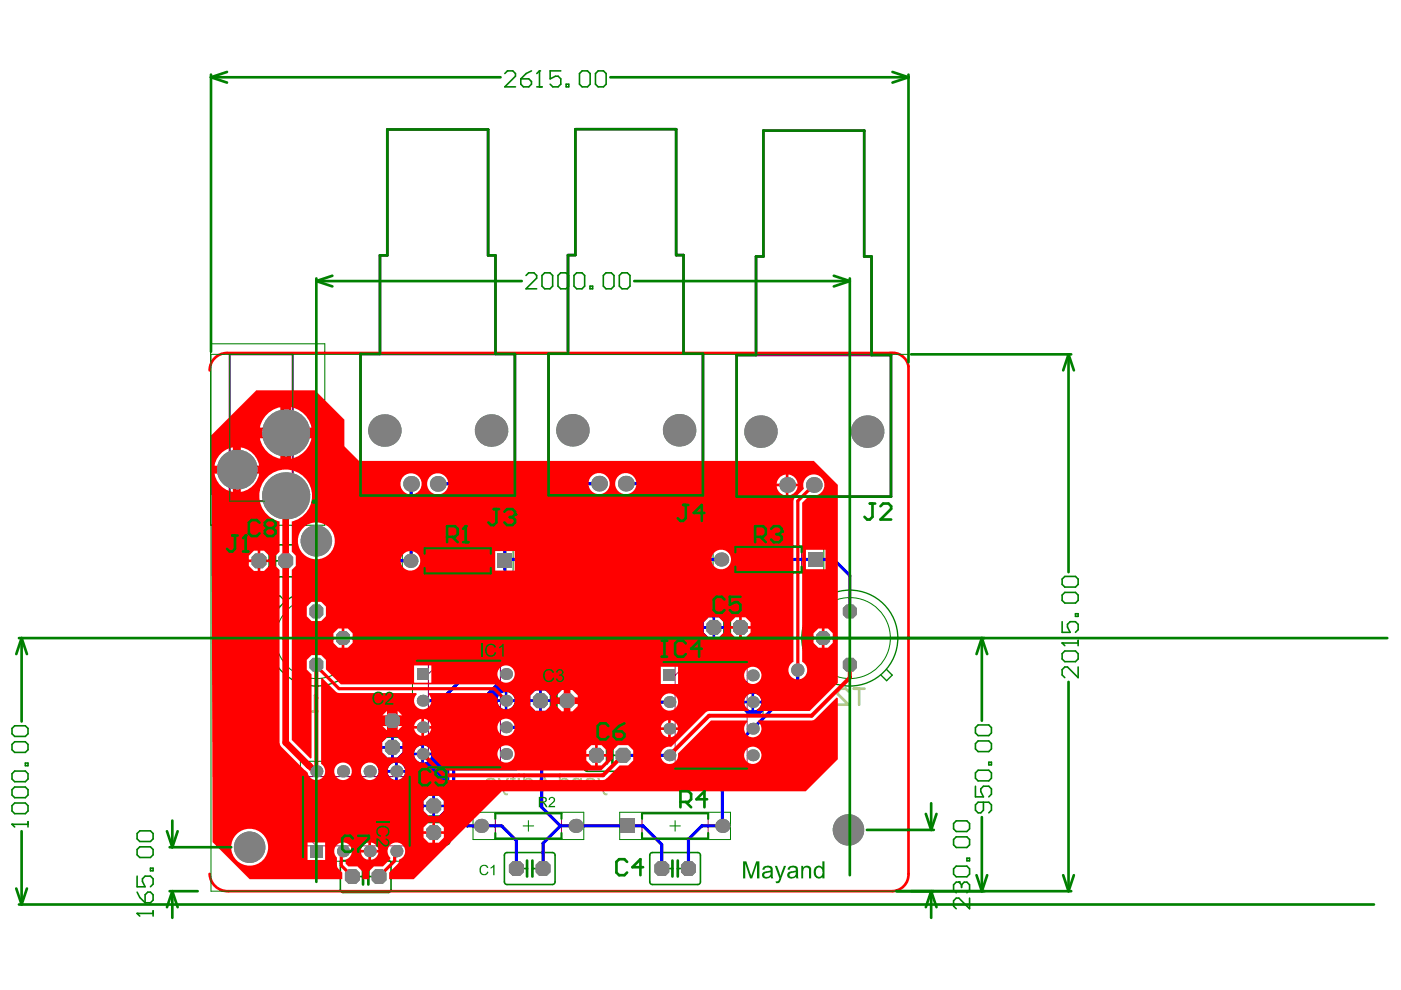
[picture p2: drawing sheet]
<svg xmlns="http://www.w3.org/2000/svg" width="297mm" height="210mm" viewBox="0 0 297 210" stroke-linecap="round" stroke-linejoin="round" font-family="sans-serif">
<g fill="none" stroke="#008000" stroke-width=".21">
<path d="M85.3 116h23.5v5.8h-23.5zM151.2 115.7h23.5v5.8h-23.5zM87.5 139.5h22v23.7h-22zM139.8 139.8h22v23.7h-22zM63.7 161.4h23.7v21.2h-23.7zM100.3 172.2h23.5v5.8h-23.5zM131.4 172.2h23.5v5.8h-23.5z"/>
<circle cx="67.1" cy="135.3" r="8.6"/>
<circle cx="180.2" cy="135.3" r="8.6"/>
</g>
<path d="M44.6 72.9h24.3v38.5h-24.3zM95.9 118.9h2.3M97 117.8v2.2M161.8 118.6h2.2M162.9 117.5v2.2M110.9 175.1h2.2M112 174v2.2M142 175.1h2.2M143.1 174v2.2" fill="none" stroke="#008000" stroke-width=".22"/>
<path d="M90 116.2h14.1v5.4h-14.1zM155.9 116h14v5.3h-14zM90.8 140.1h15.3v22.6h-15.3zM93.7 140.1l-2.9 2.8M143.1 140.4h15.3v22.6h-15.3zM146 140.4l-2.9 2.8M64.2 164.7h22.7v14.6h-22.7zM64.2 176.5l2.9 2.8M105 172.4h14v5.4h-14zM136.1 172.4h14v5.4h-14z" fill="none" stroke="#800080" stroke-width=".22"/>
<path d="M76.4 75h32.8v30.1h-32.8zM80.6 75v-20.9h1.5v-26.6h21.4v26.6h1.5v20.9M116.3 75h32.7v30h-32.7zM120.4 75v-20.9h1.6v-26.7h21.4v26.7h1.5v20.9M156.2 75.3h32.7v30h-32.7zM160.3 75.3v-20.9h1.6v-26.7h21.3v26.7h1.6v20.9" fill="none" stroke="#800080" stroke-width=".56"/>
<path d="M48.7 75.1h13.4v31.1h-13.4z" fill="none" stroke="#800080" stroke-width=".44"/>
<g fill="none" stroke="#008000" stroke-width=".34">
<path d="M52.4 115.8l.5-.3 9.9 .1 .3 .5-.1 5.9-.5 .3-9.9-.1-.2-.5zM56 118.9h1.2M58.3 118.9h1.1M148.9 129.9l.5-.3 9.9 .1 .2 .5v5.9l-.5 .3-9.9-.1-.3-.4zM152.5 133h1.1M154.7 133h1.2M79.9 150.5l.5-.2h5.6l.5 .2 .1 9.9-.3 .5-5.9 .1-.5-.3zM83.2 153.9v1.2M83.2 156.2v1.1M112.1 145.5l.5-.3 9.9 .1 .3 .4-.1 6-.5 .3-9.9-.1-.3-.5zM115.7 148.6h1.1M118 148.6h1.1"/>
<path d="M124 157l.5-.2h9.9l.3 .5-.1 6-.5 .2h-9.9l-.3-.5zM88.6 168.6l.5-.3h5.7l.5 .3v9.9l-.2 .5-6 .1-.5-.3zM92 172v1.1M92 174.3v1.1M127.6 160.1h1.1M129.8 160.1h1.2M72.2 182.7l.5-.2h9.9l.3 .5-.1 6-.5 .2h-9.9l-.2-.5zM75.8 185.8h1.2M78.1 185.8h1.1M107 181l.5-.2h9.9l.3 .5-.1 6-.5 .2h-9.9l-.3-.5zM110.6 184.2h1.1M112.9 184.2h1.1"/>
<path d="M137.8 181l.5-.2h9.9l.3 .5-.1 6-.5 .2h-9.9l-.2-.5zM141.4 184.2h1.2M143.7 184.2h1.1"/>
</g>
<g fill="none" stroke="#008000" stroke-width=".56">
<path d="M57.2 117.2v3.4M58.3 117.2v3.4M153.6 131.3v3.4M154.7 131.3v3.4M81.5 155.1h3.4M81.5 156.2h3.4M116.8 146.9v3.4M118 146.9v3.4M128.7 158.4v3.4M129.8 158.4v3.4M90.3 173.1h3.4M90.3 174.3h3.4"/>
<path d="M77 184.2v3.3M78.1 184.2v3.3M111.7 182.5v3.3M112.9 182.5v3.3M142.6 182.5v3.3M143.7 182.5v3.3"/>
</g>
<g fill="none" stroke="#008000" stroke-width=".28">
<path d="M60.5 127.4l-1.2-1.1-1.2 1.1 1.2 1.2M188 142l1.2 1.1-1.2 1.2-1.2-1.2"/>
<circle cx="67.1" cy="135.3" r="10.2"/>
<circle cx="180.2" cy="135.3" r="10.2"/>
</g>
<g fill="#c0c073">
<path d="M132.3 164h.7l1 3.1 1-3.1h.8v3.6h-.5v-3.1l-1 3.1h-.5l-1-3.1v3.1h-.5z"/>
<path d="M126.6 164.9h.5l.7 2.2 .7-2.2h.5l-1 2.7a.6 .6 0 0 0 .8 .6v.4a.89 .89 0 0 1-1.2-1z"/>
<path d="M121.4 165.2a1 1 0 0 1 1.6 .1v-.4h.4v2.7h-.4v-1.5a.65 .65 0 0 0-.4-.8 .65 .65 0 0 0-.8 .4v1.9h-.5z"/>
<path d="M108.6 164l.4 .3v.6h.3v.4h-.3v1.5a.63 .63 0 0 1-.2 .7 .63 .63 0 0 1-.7 .1v-.4h.4l.1-.3v-1.6h-.5v-.4h.5z"/>
<path d="M105.5 164.9h.5l.7 2.2 .7-2.2h.5l-1 2.7a.54 .54 0 0 0 .3 .5 .54 .54 0 0 0 .5 .1v.4a.98 .98 0 0 1-1.2-1z"/>
<path d="M129.9 166.2l.6 .2a.5 .5 0 0 1 .7 .2 .5 .5 0 0 1-.2 .7 .85 .85 0 0 1-1.1-1.1zM129.6 165.2l-.3 2.4h.5v-.3h.2a1.03 1.03 0 0 0 1.7-.3 1.13 1.13 0 0 0-1.4-1h-.2a.32 .32 0 0 1-.2-.4 .32 .32 0 0 1 .3-.3 .66 .66 0 0 1 1 .5l.5-.1a1.33 1.33 0 0 0-2.1-.5z"/>
<path d="M124.5 166.2l.8 .3a.45 .45 0 0 1 .6 .5 .45 .45 0 0 1-.7 .3 .94 .94 0 0 1-.7-1.1zM124.2 165.2l-.2 2.4h.4l.1-.3 .3 .2a.94 .94 0 0 0 1.1 .1 .94 .94 0 0 0 .4-1l-.4-.4-.8-.2a.38 .38 0 0 1-.6-.3 .72 .72 0 0 1 .7-.4 .72 .72 0 0 1 .7 .5l.4-.1a1.26 1.26 0 0 0-2.1-.5z"/>
<path d="M118.5 164v3.6h.4v-.3a1.18 1.18 0 0 0 1.5 0 1.18 1.18 0 0 0 .3-1.4 1.03 1.03 0 0 0-.7-.9 1.03 1.03 0 0 0-1.1 .3v-1.3zM119.1 165.5a.82 .82 0 0 1 1 .1 .82 .82 0 0 1 .2 1 .71 .71 0 0 1-.9 .6 .71 .71 0 0 1-.5-1z"/>
<path d="M115.1 164.3l.6 1.8h-1.2zM114.8 164l-1.5 3.6h.6l.4-1.1h1.5l.4 1.1h.5l-1.3-3.6z"/>
<path d="M110.9 164v3.6h.4l.1-.3a1.11 1.11 0 0 0 1.3 .1 1.11 1.11 0 0 0 .5-1.2 1.05 1.05 0 0 0-.6-1.1 1.05 1.05 0 0 0-1.2 .2v-1.3zM111.5 165.6a.76 .76 0 0 1 .9-.1 .76 .76 0 0 1 .3 .9 .73 .73 0 0 1-.8 .9 .73 .73 0 0 1-.6-1z"/>
<path d="M109.8 164v.5h.4v-.5zM109.8 164.9v2.7h.4v-2.7z"/>
<path d="M103.4 166.2l.8 .2a.49 .49 0 0 1 .6 .6 .49 .49 0 0 1-.8 .3l-.5-.4zM103.2 165.2l-.2 .5-.1 1.9h.4l.1-.3 .3 .2a.94 .94 0 0 0 1.1 .1 .94 .94 0 0 0 .4-1l-.4-.4-1.3-.2a.47 .47 0 0 1 .1-.6 .47 .47 0 0 1 .6-.1h.3l.3 .5 .4-.1a1.31 1.31 0 0 0-2-.5z"/>
</g>
<path d="M166.3 122v4.5h-2.2l-.8-.7v-.8l.8-.7h2.2" fill="none" stroke="#c0c073" stroke-width=".56"/>
<circle cx="166.3" cy="124.3" r=".28" fill="#c0c073"/>
<g fill="none" stroke="#c0c073" stroke-width=".56">
<path d="M72.1 123.5h.8l1.5 1.5M74.4 123.5v3M75.9 124.3l.7-.8h1.5l.8 .8v1.5l-.8 .7h-1.5l-.7-.7zM81.1 123.5h1.6M81.9 122.8v3l-.8 .7M84.2 123.5h2.2l.8 .8v1.5l-.8 .7h-2.2M91.7 125h-3v-.7l.7-.8h1.5l.8 .8v1.5l-.8 .7h-1.5M94 123.5h1.5M94.7 122.8v3l-.7 .7M100 125h-3v-.7l.7-.8h1.5l.8 .8v1.5l-.8 .7h-1.5M101.5 122v4.5h2.3l.7-.7v-1.5l-.7-.8h-2.3M106 124.3l.8-.8h1.5l.7 .8v1.5l-.7 .7h-1.5l-.8-.7z"/>
<path d="M111.3 123.5h1.5M112 122.8v3l-.7 .7M114.3 124.3l.8-.8h1.5l.7 .8v1.5l-.7 .7h-1.5l-.8-.7zM121.8 124.3l-.7-.8h-1.5l-.8 .8v2.2M121.8 122v4.5M126.4 125h-2.3l-.7-.7v-1.5l.7-.8h2.3v4.5M132.4 122v4.5h2.3l.7-.7v-1.5l-.7-.8h-2.3M139.9 125h-3v-.7l.8-.8h1.5l.7 .8v1.5l-.7 .7h-1.5M141.4 123.5h2.3l.8 .8v1.5l-.8 .7h-2.3M146 126.5v-2.2l.7-.8h2.3v3M152.8 123.5h-1.6l-.7 .8v2.2h2.3l.7-.7-.7-.8h-2.3M155.8 126.5h1.5"/>
<path d="M157.3 122h-.8v4.5M161 123.5h-1.5l-.7 .8v2.2h2.2l.8-.7-.8-.8h-2.2M166.3 122h-2.2l-.8 .8v.7l.8 .8h2.2"/>
</g>
<g fill="#c0c073">
<path d="M131.1 107.6l.2-.2a3.4 3.4 0 0 1 4 0 3.4 3.4 0 0 1 1.2 3.8 3.2 3.2 0 0 1-5.1 2.5l-.8-.9-.4-.9 .9-.3a2.27 2.27 0 0 0 2.6 1.8 2.27 2.27 0 0 0 1.9-2.5 2.57 2.57 0 0 0-2.9-3.2l-.7 .2-.7 1.2-1-.2z"/>
<path d="M109.2 106.9h5.7v.9h-2.4v6.3h-.9v-6.3h-2.4z"/>
<path d="M126.6 107.7l1.2 3.5h-2.5zM126 106.9l-2.9 7.2h1l.9-2.1h3l.8 2.1h1l-2.7-7.2z"/>
<path d="M117.3 108.5a2.51 2.51 0 0 1 3.1-.6 2.51 2.51 0 0 1 1.2 2.9 2.48 2.48 0 0 1-3.4 2.5l.9-.4-.2-.8-1.4 .8a3.6 3.6 0 0 1-.2-4.4zM116.7 107.8a3.8 3.8 0 0 0-1 3 3.2 3.2 0 0 0 1.1 2.6l-1.3 .7 .3 .6 1-.5a.92 .92 0 0 1 1.2-.1 3.5 3.5 0 0 0 4.5-4.2 3.5 3.5 0 0 0-2.2-2.9 3.5 3.5 0 0 0-3.6 .8z"/>
</g>
<path d="M66.2 150.8h1.2M66.8 147.4v3.4M68.5 147.4h2.2M69.6 147.4v3.4M179.9 146.6l-.6-.6h-1.1l-.6 .6v.6l2.3 2.2h-2.3M181 146h2.3M182.2 146v3.4" fill="none" stroke="#c0c073" stroke-width=".56"/>
<circle cx="66.8" cy="147.4" r=".28" fill="#c0c073"/>
<path d="M66.8 147.4l.6 .6" fill="none" stroke="#c0c073" stroke-width=".56"/>
<g fill="#00f">
<path d="M79.8 157l1.7-1.7h3.1l1.7 1.7h7.1l1.9 1.9v13.2l-1.6 1.6h-4.6l-9.2-9.2a1.81 1.81 0 0 0-.1-2.2zM83.5 156.3v1.9h1.8v-.8l-1-1.1zM81 157.4v.8h1.9v-1.9h-.8zM89.9 158v1.6h1.5a1.81 1.81 0 0 0-1.5-1.6zM88.2 158.7l-.4 .9h1.5v-1.6l-.8 .4zM83.5 158.7v1.9h.8l1-1.1v-.8zM81 158.7v.8l1.1 1.1h.8v-1.9zM89.9 160.1v1.6a1.81 1.81 0 0 0 1.5-1.6zM87.8 160.1a1.81 1.81 0 0 0 1.5 1.6v-1.6zM84.3 161.7v1.6h1.6a1.85 1.85 0 0 0-1.6-1.6zM82.6 162.4l-.4 .9h1.6v-1.6l-.9 .3zM84.3 163.8v1.6a1.85 1.85 0 0 0 1.6-1.6zM82.2 163.8a1.85 1.85 0 0 0 1.6 1.6v-1.6zM92.2 168.7v1.9h1.9v-.8l-1.1-1.1zM89.8 169.8v.8h1.9v-1.9h-.8zM92.2 171.2v1.8h.8l1.1-1.1v-.7zM89.8 171.2v.7l1.1 1.1h.8v-1.8z"/>
<path d="M103.3 146.9l1.9-2h9.4l15-15h22.9l1.9 2v8.8l8 7.9v1.7l-1.7 1.7h-1.7l-14.5-14.5h-16.6l-10.2 10.2v2.3l-2.3 2.2h-10.2l-1.9-1.9zM151.6 130.9v1.8h1.9v-.7l-1.1-1.1zM149.2 132v.7h1.9v-1.8h-.8zM151.6 133.3v1.9h.8l1.1-1.1v-.8zM149.2 133.3v.8l1.1 1.1h.8v-1.9zM114.9 146.4v1.9h1.8v-.8l-1-1.1zM107.6 146.8v1.5h1.5a1.81 1.81 0 0 0-1.5-1.5zM106.2 147.1l-.4 .3-.3 .9h1.5v-1.5zM112.4 147.5v.8h1.9v-1.9h-.8zM159.9 147v1.6h1.5a1.81 1.81 0 0 0-1.5-1.6zM158.5 147.4l-.4 .3-.3 .9h1.5v-1.6zM107.6 148.8v1.6a1.81 1.81 0 0 0 1.5-1.6zM105.5 148.8a1.81 1.81 0 0 0 1.5 1.6v-1.6zM159.9 149.1v1.6a1.81 1.81 0 0 0 1.5-1.6zM157.8 149.1a1.81 1.81 0 0 0 1.5 1.6v-1.6zM114.9 148.8v1.9h.8l1-1.1v-.8zM112.4 148.8v.8l1.1 1.1h.8v-1.9z"/>
</g>
<g fill="none" stroke="#00f" stroke-width=".68">
<path d="M87 118.9h-14.6l-5.3 5.4v5.3M87.1 102.6v16.2M92.8 102.6h34.2M110.6 102.6l-3.5 3.5v28.8l-13.7 13.7M132.7 102.5h15.8l16.1 16.1h12.2l3.4 3.4v7.6M152.9 118.6h-45.6l-.2 .3M89.6 148.6h3.8M93.4 148.6l2.8 2.8v20.9l2.8 2.8h7.4l3.1 3.1v6M111.2 154.2l3.7 3.7v13.3l3.9 3.9M141.9 148.8h-14l-5.4 5.4h-15.2M169.1 142.1v2.9l-15.9 15.9v14.2h-4.4l-2.8 2.8v6.3M118.8 175.1h17.5l4 4v5.1"/>
<path d="M118.8 175.1l-3.7 3.7v5.4M132.1 160.1h9.8"/>
</g>
<g fill="#808080">
<circle cx="67.1" cy="114.7" r="3.3"/>
<circle cx="52.9" cy="179.6" r="3.3"/>
<circle cx="179.9" cy="176" r="3.3"/>
<circle cx="169.1" cy="142.1" r="1.41"/>
<circle cx="72.7" cy="180.5" r="1.29"/>
<circle cx="78.4" cy="180.5" r="1.29"/>
<circle cx="84" cy="180.5" r="1.29"/>
<circle cx="67.1" cy="163.5" r="1.29"/>
<circle cx="72.7" cy="163.5" r="1.29"/>
<circle cx="78.4" cy="163.5" r="1.29"/>
<circle cx="84" cy="163.5" r="1.29"/>
<circle cx="89.6" cy="159.9" r="1.26"/>
<circle cx="89.6" cy="154.2" r="1.26"/>
<circle cx="89.6" cy="148.6" r="1.26"/>
<circle cx="87" cy="118.9" r="1.5"/>
<circle cx="60.6" cy="105.1" r="5"/>
<circle cx="87.1" cy="102.6" r="1.67"/>
<circle cx="92.8" cy="102.6" r="1.67"/>
<circle cx="50.2" cy="99.6" r="4.2"/>
<circle cx="60.6" cy="91.8" r="5"/>
<circle cx="81.5" cy="91.3" r="3.4"/>
<circle cx="102" cy="175.1" r="1.5"/>
<circle cx="153.2" cy="175.1" r="1.5"/>
<circle cx="122.1" cy="175.1" r="1.5"/>
<circle cx="141.9" cy="160.1" r="1.26"/>
<circle cx="159.6" cy="160.1" r="1.26"/>
<circle cx="107.3" cy="159.9" r="1.26"/>
<circle cx="159.6" cy="154.5" r="1.26"/>
<circle cx="141.9" cy="154.5" r="1.26"/>
<circle cx="104.1" cy="91.3" r="3.4"/>
<circle cx="107.3" cy="154.2" r="1.26"/>
<circle cx="107.3" cy="142.9" r="1.26"/>
<circle cx="107.3" cy="148.6" r="1.26"/>
<circle cx="121.4" cy="91.2" r="3.4"/>
<circle cx="127" cy="102.5" r="1.67"/>
<circle cx="132.7" cy="102.5" r="1.67"/>
<circle cx="141.9" cy="148.8" r="1.26"/>
<circle cx="144" cy="91.2" r="3.4"/>
<circle cx="152.9" cy="118.6" r="1.5"/>
<circle cx="159.6" cy="148.8" r="1.26"/>
<circle cx="159.6" cy="143.2" r="1.26"/>
<circle cx="161.2" cy="91.5" r="3.4"/>
<circle cx="166.9" cy="102.8" r="1.67"/>
<circle cx="172.5" cy="102.8" r="1.67"/>
<circle cx="183.9" cy="91.5" r="3.4"/>
</g>
<g fill="#808080">
<path d="M73.1 185.1l.8-.8h1.6l.8 .8v1.5l-.8 .8h-1.6l-.8-.8z" fill-rule="evenodd"/>
<path d="M78.8 185.1l.8-.8h1.6l.7 .8v1.5l-.7 .8h-1.6l-.8-.8z" fill-rule="evenodd"/>
<path d="M65.8 179.2h2.6v2.6h-2.6z" fill-rule="evenodd"/>
<path d="M90.4 175.7l.8-.8h1.5l.8 .8v1.6l-.8 .8h-1.5l-.8-.8z" fill-rule="evenodd"/>
<path d="M90.4 170.1l.8-.8h1.5l.8 .8v1.6l-.8 .8h-1.5l-.8-.8z" fill-rule="evenodd"/>
<path d="M81.6 157.7l.8-.8h1.6l.8 .8v1.5l-.8 .8h-1.6l-.8-.8z" fill-rule="evenodd"/>
<path d="M81.6 152l.8-.8h1.6l.8 .8v1.6l-.8 .8h-1.6l-.8-.8z" fill-rule="evenodd"/>
<path d="M88.4 141.7h2.5v2.5h-2.5z" fill-rule="evenodd"/>
<path d="M65.6 140.2l.7-.7h1.5l.7 .7v1.5l-.7 .7h-1.5l-.7-.7z" fill-rule="evenodd"/>
<path d="M71.3 134.6l.7-.8h1.5l.7 .8v1.4l-.7 .8h-1.5l-.7-.8z" fill-rule="evenodd"/>
<path d="M65.6 128.9l.7-.7h1.5l.7 .7v1.5l-.7 .7h-1.5l-.7-.7z" fill-rule="evenodd"/>
<path d="M53.3 118.1l.8-.8h1.6l.8 .8v1.6l-.8 .8h-1.6l-.8-.8z" fill-rule="evenodd"/>
<path d="M59 118.1l.8-.8h1.6l.8 .8v1.6l-.8 .8h-1.6l-.8-.8z" fill-rule="evenodd"/>
<path d="M107.9 183.4l.8-.8h1.6l.8 .8v1.5l-.8 .8h-1.6l-.8-.8z" fill-rule="evenodd"/>
<path d="M113.6 183.4l.7-.8h1.6l.8 .8v1.5l-.8 .8h-1.6l-.7-.8z" fill-rule="evenodd"/>
<path d="M138.7 183.4l.8-.8h1.6l.8 .8v1.5l-.8 .8h-1.6l-.8-.8z" fill-rule="evenodd"/>
<path d="M144.4 183.4l.8-.8h1.6l.7 .8v1.5l-.7 .8h-1.6l-.8-.8z" fill-rule="evenodd"/>
<path d="M131.6 173.6h3v3h-3z" fill-rule="evenodd"/>
<path d="M124.9 159.4l.8-.8h1.5l.8 .8v1.5l-.8 .8h-1.5l-.8-.8z" fill-rule="evenodd"/>
<path d="M130.5 159.4l.8-.8h1.6l.8 .8v1.5l-.8 .8h-1.6l-.8-.8z" fill-rule="evenodd"/>
<path d="M105.6 117.4h3v3h-3z" fill-rule="evenodd"/>
<path d="M113 147.8l.8-.8h1.6l.8 .8v1.6l-.8 .7h-1.6l-.8-.7z" fill-rule="evenodd"/>
<path d="M118.6 147.8l.8-.8h1.6l.8 .8v1.6l-.8 .7h-1.6l-.8-.7z" fill-rule="evenodd"/>
<path d="M140.7 141.9h2.5v2.6h-2.5z" fill-rule="evenodd"/>
<path d="M149.8 132.2l.7-.8h1.6l.8 .8v1.6l-.8 .8h-1.6l-.7-.8z" fill-rule="evenodd"/>
<path d="M155.4 132.2l.8-.8h1.6l.8 .8v1.6l-.8 .8h-1.6l-.8-.8z" fill-rule="evenodd"/>
<path d="M171.4 117.1h3.1v3h-3.1z" fill-rule="evenodd"/>
<path d="M173.1 134.6l.7-.8h1.5l.7 .8v1.4l-.7 .8h-1.5l-.7-.8z" fill-rule="evenodd"/>
<path d="M178.7 128.9l.7-.7h1.5l.7 .7v1.5l-.7 .7h-1.5l-.7-.7z" fill-rule="evenodd"/>
<path d="M178.7 140.2l.7-.7h1.5l.7 .7v1.5l-.7 .7h-1.5l-.7-.7z" fill-rule="evenodd"/>
</g>
<path d="M44.8 92.3l9.5-9.5h12.5l6.2 6.2v5.6l3.1 3.1h96.4l5.1 5.1v42l-5.9 5.9h-11.2v-.2a1.83 1.83 0 0 0 .5-2.8 1.83 1.83 0 0 0-2.8 0 1.83 1.83 0 0 0 .6 2.8l-.1 .2-8.8 .1-7.6 7.6a1.84 1.84 0 0 0-2.2 1.6 1.84 1.84 0 0 0 2 2 1.84 1.84 0 0 0 1.6-2.2l7.1-7h7.6l.1 .2a1.85 1.85 0 0 0-.3 2.7 1.85 1.85 0 0 0 2.8 0 1.85 1.85 0 0 0-.3-2.7l.1-.2 11.7-.1 4.9-4.8 .2 .1v13l-6.8 6.8h-64.4l-18.7 18.6h-5.2v-1.4l1.8-1.8 .2-.3 .1-.6a1.86 1.86 0 0 0 1.1-2.7 1.86 1.86 0 0 0-2.8-.6 1.86 1.86 0 0 0-.1 2.8v.4l-1.6 1.5h-1.9l-1.1 1.1v1.6h-1.3v-1.6l-1.1-1.1h-1.9l-.6-.6v-.8a1.86 1.86 0 0 0 1.1-2.7 1.86 1.86 0 0 0-2.8-.6 1.86 1.86 0 0 0-.2 2.8l.1 2.1 1.1 1.1v1.4h-19.7l-7.8-7.8zM61.7 86.3v4.4h4.3a5.4 5.4 0 0 0-4.3-4.4zM56.2 88.2l-.6 1-.5 1.5h4.3v-4.4a5.3 5.3 0 0 0-3.2 1.9zM61.7 92.9v4.3a5.4 5.4 0 0 0 4.3-4.3zM55.1 92.9a5.4 5.4 0 0 0 4.3 4.3v-4.3zM51.1 94.9v3.8h3.8a4.7 4.7 0 0 0-3.8-3.8zM46.5 96.5l-.5 .8-.5 1.4h3.9v-3.8a4.6 4.6 0 0 0-2.9 1.6zM167.2 100.6v1.9h1.9a2.25 2.25 0 0 0-1.9-1.9zM165.1 101.5l-.4 1h1.9v-1.9a2.24 2.24 0 0 0-1.5 .9zM45.5 100.4a4.7 4.7 0 0 0 3.9 3.9v-3.9zM51.1 100.4v3.9a4.7 4.7 0 0 0 3.8-3.9zM130.4 102.5a2.25 2.25 0 0 0 4.5 0 2.25 2.25 0 0 0-4.5 0zM124.8 102.5a2.25 2.25 0 0 0 4.5 0 2.25 2.25 0 0 0-4.5 0zM90.5 102.6a2.3 2.3 0 0 0 4.6 0 2.3 2.3 0 0 0-4.6 0zM84.9 102.6a2.25 2.25 0 0 0 4.5 0 2.25 2.25 0 0 0-4.5 0zM170.8 101.5a2.22 2.22 0 0 0-.4 2.1l-1.9 2-.3 .6v34.1a1.99 1.99 0 0 0-.6 3 1.99 1.99 0 0 0 3.1 0 1.99 1.99 0 0 0-.6-3v-33.7l1.6-1.7a2.25 2.25 0 0 0 2.9-1.1 2.25 2.25 0 0 0-.9-2.9 2.25 2.25 0 0 0-2.9 .6zM167.2 103.1v2a2.25 2.25 0 0 0 1.9-2zM164.7 103.1a2.25 2.25 0 0 0 1.9 2v-2zM63.1 114.7a3.9 3.9 0 0 0 7.9 0 3.9 3.9 0 0 0-7.9 0zM55.2 116.8v1.8h1.9v-.8l-1.1-1zM52.8 117.8v.8h1.8v-1.8h-.8zM170.9 116.6v4.1h4.1v-4.1zM150.8 118.6a2.1 2.1 0 0 0 4.2 0 2.1 2.1 0 0 0-4.2 0zM105 116.8v4.2h4.1v-4.2zM84.9 118.9a2.1 2.1 0 0 0 4.2 0 2.1 2.1 0 0 0-4.2 0zM55.2 119.2v1.9h.8l1.1-1.1v-.8zM52.8 119.2v.8l1 1.1h.8v-1.9zM65 128.6v2.1l1.1 1h2l1-1v-2.1l-1-1h-2zM157.3 130.9v1.8h1.8v-.7l-1-1.1zM154.8 132v.7h1.9v-1.8h-.8zM174.8 133.3v1.7h1.8v-.7l-1.1-1zM73 133.3v1.7h1.8v-.7l-1.1-1zM70.7 134.3v.7h1.7v-1.7h-.7zM172.5 134.3v.7h1.7v-1.7h-.7zM157.3 133.3v1.9h.8l1-1.1v-.8zM154.8 133.3v.8l1.1 1.1h.8v-1.9zM149.2 132v2.1l1.1 1.1h2.1l1.1-1.1v-2.1l-1.1-1.1h-2.1zM174.8 135.6v1.7h.7l1.1-1v-.7zM172.5 135.6v.7l1 1h.7v-1.7zM73 135.6v1.7h.7l1.1-1v-.7zM70.7 135.6v.7l1 1h.7v-1.7zM105.5 142.9a1.84 1.84 0 0 0 3.6 0 1.84 1.84 0 0 0-3.6 0zM87.8 141.1v3.6h3.6v-3.6zM157.8 143.2a1.84 1.84 0 0 0 3.6 0 1.84 1.84 0 0 0-3.6 0zM140.1 141.4v3.6h3.7v-3.6zM120.9 146.3v1.6h1.6v-.5l-1.1-1.1zM118 147.4v.5h1.5v-1.6h-.4zM56.2 101.6a5.6 5.6 0 0 0 3.1 9v6.4l-.9 .8v2.2l.9 .8v36.6l.4 1 5.5 5.4a1.86 1.86 0 0 0 2.9 1.3 1.86 1.86 0 0 0 0-3.1v-18.1l.2-.1 2.9 2.9 .7 .2h16.4l.1 .3a1.83 1.83 0 0 0-.1 2.7 1.83 1.83 0 0 0 2.6 0 1.83 1.83 0 0 0 0-2.7l.1-.3h13.4l1.1 1.2a1.83 1.83 0 0 0 1.6 2.3 1.83 1.83 0 0 0 2-2 1.83 1.83 0 0 0-2.3-1.6l-1.4-1.4-.6-.3h-32.5l-3.2-3.1v-2.1l-1-1h-2l-1.1 1v2.1l1.1 1v17.7l-.3 .1-3.9-3.9v-36.1l.8-.8v-2.2l-.8-.8v-6.4a5.6 5.6 0 0 0 3.4-8.5 5.6 5.6 0 0 0-9.1-.5zM140.1 148.8a1.85 1.85 0 0 0 3.7 0 1.85 1.85 0 0 0-3.7 0zM112.4 147.5v2.1l1.1 1.1h2.2l1-1.1v-2.1l-1-1.1h-2.2zM120.9 149.3v1.5h.5l1.1-1.1v-.4zM118 149.3v.4l1.1 1.1h.4v-1.5zM84.3 150.7v1h1zM81.1 151.7h1v-1zM89.9 152.4v1.5h1.5a1.81 1.81 0 0 0-1.5-1.5zM88.2 153.1l-.4 .8h1.5v-1.5l-.8 .4zM142.2 152.7v1.5h1.5a1.81 1.81 0 0 0-1.5-1.5zM140.5 153.4l-.4 .8h1.5v-1.5l-.8 .3zM84.3 153.9v1l1-1zM81.1 153.9l1 1v-1zM89.9 154.5v1.5a1.81 1.81 0 0 0 1.5-1.5zM87.8 154.5a1.81 1.81 0 0 0 1.5 1.5v-1.5zM105.5 154.2a1.84 1.84 0 0 0 3.6 0 1.84 1.84 0 0 0-3.6 0zM142.2 154.8v1.5a1.81 1.81 0 0 0 1.5-1.5zM140.1 154.8a1.81 1.81 0 0 0 1.5 1.5v-1.5zM126.7 158v1.9h1.9v-.8l-1.1-1.1zM124.3 159.1v.8h1.9v-1.9h-.8zM81 157.4v2.1l1.1 1.1h2.2l1-1.1v-2.1l-1-1.1h-2.2zM105.5 159.9a1.84 1.84 0 0 0 3.6 0 1.84 1.84 0 0 0-3.6 0zM157.8 160.1a1.84 1.84 0 0 0 3.6 0 1.84 1.84 0 0 0-3.6 0zM126.7 160.4v1.9h.8l1.1-1.1v-.8zM124.3 160.4v.8l1.1 1.1h.8v-1.9zM88.2 158.7a1.83 1.83 0 0 0-.1 2.1 1.83 1.83 0 0 0 1.9 .9l3.4 3.4 .7 .3h33.8l.7-.3 2.8-2.8h1.8l1.1-1.1v-2.1l-1.1-1.1h-2.2l-1 1.1v1.8l-2.6 2.5h-32.8l-3.2-3.2a1.83 1.83 0 0 0-1-2 1.83 1.83 0 0 0-2.2 .5zM82.2 163.5a1.87 1.87 0 0 0 3.7 0 1.87 1.87 0 0 0-3.7 0zM76.5 163.5a1.9 1.9 0 0 0 3.8 0 1.9 1.9 0 0 0-3.8 0zM70.9 163.5a1.87 1.87 0 0 0 3.7 0 1.87 1.87 0 0 0-3.7 0zM89.8 169.8v2.1l1.1 1.1h2.1l1.1-1.1v-2.1l-1.1-1.1h-2.1zM92.2 174.4v1.8h1.9v-.7l-1.1-1.1zM89.8 175.5v.7h1.9v-1.8h-.8zM92.2 176.8v1.9h.8l1.1-1.1v-.8zM89.8 176.8v.8l1.1 1.1h.8v-1.9zM78.7 178.6v1.6h1.5a1.85 1.85 0 0 0-1.5-1.6zM76.9 179.3l-.4 .9h1.6v-1.6l-.9 .4zM78.7 180.8v1.5a1.85 1.85 0 0 0 1.5-1.5zM76.5 180.8a1.85 1.85 0 0 0 1.6 1.5v-1.5zM65.2 178.6v3.7h3.7v-3.7zM49 179.6a3.9 3.9 0 0 0 7.9 0 3.9 3.9 0 0 0-7.9 0z" fill="#f00"/>
<path d="M60.6 105.1v52.3l4.9 4.9 1.3 1.2h.3" fill="none" stroke="#f00" stroke-width="1.4"/>
<path d="M72.7 180.5l-.3 .3v2.7l2.3 2.3M84 180.5l-.3 .3v1.7l-3.3 3.3" fill="none" stroke="#f00" stroke-width=".68"/>
<circle cx="74.7" cy="185.8" r=".34" fill="#f00"/>
<path d="M67.1 141.2v22.3" fill="none" stroke="#f00" stroke-width=".85"/>
<path d="M67.1 140.9v.3l4.8 4.8h32.9l2.5 2.6" fill="none" stroke="#f00" stroke-width=".68"/>
<circle cx="107.3" cy="148.6" r=".34" fill="#f00"/>
<path d="M44.5 78.5a3.7 3.7 0 0 1 3.6-3.7h140.6a3.4 3.4 0 0 1 3.9 2.9v107.6a3.5 3.5 0 0 1-3.4 3.7h-140.8a3.8 3.8 0 0 1-3.9-3.7" fill="none" stroke="#f00" stroke-width=".56"/>
<path d="M172.5 102.8l-3.4 3.4v35.9" fill="none" stroke="#f00" stroke-width=".68"/>
<path d="M89.6 159.9l4.5 4.5h33.8l4.2-4.3M180.2 140.9v2.8l-8.1 8.1h-21.8l-8.4 8.3" fill="none" stroke="#f00" stroke-width=".85"/>
<g fill="#808080">
<circle cx="67.1" cy="114.7" r="3.3"/>
<circle cx="52.9" cy="179.6" r="3.3"/>
<circle cx="179.9" cy="176" r="3.3"/>
<circle cx="169.1" cy="142.1" r="1.41"/>
<circle cx="72.7" cy="180.5" r="1.29"/>
<circle cx="78.4" cy="180.5" r="1.29"/>
<circle cx="84" cy="180.5" r="1.29"/>
<circle cx="67.1" cy="163.5" r="1.29"/>
<circle cx="72.7" cy="163.5" r="1.29"/>
<circle cx="78.4" cy="163.5" r="1.29"/>
<circle cx="84" cy="163.5" r="1.29"/>
<circle cx="89.6" cy="159.9" r="1.26"/>
<circle cx="89.6" cy="154.2" r="1.26"/>
<circle cx="89.6" cy="148.6" r="1.26"/>
<circle cx="87" cy="118.9" r="1.5"/>
<circle cx="60.6" cy="105.1" r="5"/>
<circle cx="87.1" cy="102.6" r="1.67"/>
<circle cx="92.8" cy="102.6" r="1.67"/>
<circle cx="50.2" cy="99.6" r="4.2"/>
<circle cx="60.6" cy="91.8" r="5"/>
<circle cx="81.5" cy="91.3" r="3.4"/>
<circle cx="102" cy="175.1" r="1.5"/>
<circle cx="153.2" cy="175.1" r="1.5"/>
<circle cx="122.1" cy="175.1" r="1.5"/>
<circle cx="141.9" cy="160.1" r="1.26"/>
<circle cx="159.6" cy="160.1" r="1.26"/>
<circle cx="107.3" cy="159.9" r="1.26"/>
<circle cx="159.6" cy="154.5" r="1.26"/>
<circle cx="141.9" cy="154.5" r="1.26"/>
<circle cx="104.1" cy="91.3" r="3.4"/>
<circle cx="107.3" cy="154.2" r="1.26"/>
<circle cx="107.3" cy="142.9" r="1.26"/>
<circle cx="107.3" cy="148.6" r="1.26"/>
<circle cx="121.4" cy="91.2" r="3.4"/>
<circle cx="127" cy="102.5" r="1.67"/>
<circle cx="132.7" cy="102.5" r="1.67"/>
<circle cx="141.9" cy="148.8" r="1.26"/>
<circle cx="144" cy="91.2" r="3.4"/>
<circle cx="152.9" cy="118.6" r="1.5"/>
<circle cx="159.6" cy="148.8" r="1.26"/>
<circle cx="159.6" cy="143.2" r="1.26"/>
<circle cx="161.2" cy="91.5" r="3.4"/>
<circle cx="166.9" cy="102.8" r="1.67"/>
<circle cx="172.5" cy="102.8" r="1.67"/>
<circle cx="183.9" cy="91.5" r="3.4"/>
</g>
<g fill="#808080">
<path d="M73.1 185.1l.8-.8h1.6l.8 .8v1.5l-.8 .8h-1.6l-.8-.8z" fill-rule="evenodd"/>
<path d="M78.8 185.1l.8-.8h1.6l.7 .8v1.5l-.7 .8h-1.6l-.8-.8z" fill-rule="evenodd"/>
<path d="M65.8 179.2h2.6v2.6h-2.6z" fill-rule="evenodd"/>
<path d="M90.4 175.7l.8-.8h1.5l.8 .8v1.6l-.8 .8h-1.5l-.8-.8z" fill-rule="evenodd"/>
<path d="M90.4 170.1l.8-.8h1.5l.8 .8v1.6l-.8 .8h-1.5l-.8-.8z" fill-rule="evenodd"/>
<path d="M81.6 157.7l.8-.8h1.6l.8 .8v1.5l-.8 .8h-1.6l-.8-.8z" fill-rule="evenodd"/>
<path d="M81.6 152l.8-.8h1.6l.8 .8v1.6l-.8 .8h-1.6l-.8-.8z" fill-rule="evenodd"/>
<path d="M88.4 141.7h2.5v2.5h-2.5z" fill-rule="evenodd"/>
<path d="M65.6 140.2l.7-.7h1.5l.7 .7v1.5l-.7 .7h-1.5l-.7-.7z" fill-rule="evenodd"/>
<path d="M71.3 134.6l.7-.8h1.5l.7 .8v1.4l-.7 .8h-1.5l-.7-.8z" fill-rule="evenodd"/>
<path d="M65.6 128.9l.7-.7h1.5l.7 .7v1.5l-.7 .7h-1.5l-.7-.7z" fill-rule="evenodd"/>
<path d="M53.3 118.1l.8-.8h1.6l.8 .8v1.6l-.8 .8h-1.6l-.8-.8z" fill-rule="evenodd"/>
<path d="M59 118.1l.8-.8h1.6l.8 .8v1.6l-.8 .8h-1.6l-.8-.8z" fill-rule="evenodd"/>
<path d="M107.9 183.4l.8-.8h1.6l.8 .8v1.5l-.8 .8h-1.6l-.8-.8z" fill-rule="evenodd"/>
<path d="M113.6 183.4l.7-.8h1.6l.8 .8v1.5l-.8 .8h-1.6l-.7-.8z" fill-rule="evenodd"/>
<path d="M138.7 183.4l.8-.8h1.6l.8 .8v1.5l-.8 .8h-1.6l-.8-.8z" fill-rule="evenodd"/>
<path d="M144.4 183.4l.8-.8h1.6l.7 .8v1.5l-.7 .8h-1.6l-.8-.8z" fill-rule="evenodd"/>
<path d="M131.6 173.6h3v3h-3z" fill-rule="evenodd"/>
<path d="M124.9 159.4l.8-.8h1.5l.8 .8v1.5l-.8 .8h-1.5l-.8-.8z" fill-rule="evenodd"/>
<path d="M130.5 159.4l.8-.8h1.6l.8 .8v1.5l-.8 .8h-1.6l-.8-.8z" fill-rule="evenodd"/>
<path d="M105.6 117.4h3v3h-3z" fill-rule="evenodd"/>
<path d="M113 147.8l.8-.8h1.6l.8 .8v1.6l-.8 .7h-1.6l-.8-.7z" fill-rule="evenodd"/>
<path d="M118.6 147.8l.8-.8h1.6l.8 .8v1.6l-.8 .7h-1.6l-.8-.7z" fill-rule="evenodd"/>
<path d="M140.7 141.9h2.5v2.6h-2.5z" fill-rule="evenodd"/>
<path d="M149.8 132.2l.7-.8h1.6l.8 .8v1.6l-.8 .8h-1.6l-.7-.8z" fill-rule="evenodd"/>
<path d="M155.4 132.2l.8-.8h1.6l.8 .8v1.6l-.8 .8h-1.6l-.8-.8z" fill-rule="evenodd"/>
<path d="M171.4 117.1h3.1v3h-3.1z" fill-rule="evenodd"/>
<path d="M173.1 134.6l.7-.8h1.5l.7 .8v1.4l-.7 .8h-1.5l-.7-.8z" fill-rule="evenodd"/>
<path d="M178.7 128.9l.7-.7h1.5l.7 .7v1.5l-.7 .7h-1.5l-.7-.7z" fill-rule="evenodd"/>
<path d="M178.7 140.2l.7-.7h1.5l.7 .7v1.5l-.7 .7h-1.5l-.7-.7z" fill-rule="evenodd"/>
</g>
<g fill="none" stroke="#008000" stroke-width=".44">
<path d="M90 117.4v-1.2h14.1v1.2M155.9 117.1v-1.1h14v1.1M90 120.4v1.2h14.1v-1.2M155.9 120.1v1.2h14v-1.2M88.4 140.1h17.7M140.7 140.4h17.7M64.2 164.7v17.1M86.9 164.7v14.6M90.8 162.7h15.3M105 173.6v-1.2h14v1.2M105 176.6v1.2h14v-1.2M136.1 173.6v-1.2h14v1.2"/>
<path d="M136.1 176.6v1.2h14v-1.2M143.1 163h15.3"/>
</g>
<path d="M192.6 75.1h-147.9v113.9h147.9" fill="none" stroke="#008000" stroke-width=".21"/>
<g fill="none" stroke="#008000" stroke-width=".56">
<path d="M44.7 16.4l3.4 1.1M44.7 16.4h61.4M44.7 15.8v58.8M48.1 15.3l-3.4 1.1M129.4 16.4h63.2M189.2 15.3l3.4 1.1M192.6 16.4l-3.4 1.1M192.6 15.8v61M82.1 27.5h21.4v26.6h1.5v20.9h4.2v30.1h-32.8v-30.1h4.2v-20.9h1.5zM122 27.4h21.4v26.7h1.5v20.9h4.1v30h-32.7v-30h4.1v-20.9h1.6zM161.9 27.7h21.3v26.7h1.6v20.9h4.1v30h-32.7v-30h4.1v-20.9h1.6zM67.1 59.6l3.4 1.1"/>
<path d="M67.1 59.6h43.5M67.1 59v128M70.5 58.5l-3.4 1.1M134.5 59.6h45.7M176.8 58.5l3.4 1.1M180.2 59.6l-3.4 1.1M180.2 59v126.6M193.2 75.1h33.9M226.5 75.1l1.2 3.4M226.5 75.1l-1.1 3.4M226.5 75.1v46.2M4 135.3h290.1"/>
<path d="M4.6 135.3l1.1 3.4M4.6 135.3l-1.2 3.4M4.6 135.3v17.7M208.2 135.3l1.1 3.4M208.2 135.3l-1.2 3.4M208.2 135.3v17.5M226.5 144.6v44.4M4.6 176.2v15.6M35.4 176.2l1.1 3.4M36 179.6h13M36.5 174v5.6M37.7 176.2l-1.2 3.4"/>
<path d="M183.8 176h14.2M196.3 172.6l1.1 3.4M197.4 170.3v5.7M198.6 172.6l-1.2 3.4M208.2 173.2v15.8M3.4 188.4l1.2 3.4M4 191.8h287.3M5.7 188.4l-1.1 3.4M36 189h5.9M36.5 189l1.2 3.3M36.5 189l-1.1 3.3M36.5 189v5.6"/>
<path d="M190.1 189h37M197.4 189l1.2 3.3M197.4 189l-1.1 3.3M197.4 189v5.6M207 185.6l1.2 3.4M209.3 185.6l-1.1 3.4M225.4 185.6l1.1 3.4M227.7 185.6l-1.2 3.4"/>
</g>
<path d="M62.1 86.2v-11.1h-13.4v20M48.7 104v2.2h7.4" fill="none" stroke="#008000" stroke-width=".22"/>
<g fill="#008000">
<path d="M157.6 182.6h.6l1.1 3.1 1-3.1h.7v3.6h-.5v-3l-1 3h-.5l-1-3.1v3.1h-.4z"/>
<path d="M164.3 183.6h.4l.8 2.1 .7-2.1h.5l-1.2 3a.71 .71 0 0 1-1 .6v-.4a.54 .54 0 0 0 .5 0 .54 .54 0 0 0 .2-.6z"/>
<path d="M169.9 183.6h.4v.3a.9 .9 0 0 1 1.1-.3 .9 .9 0 0 1 .6 1v1.6h-.5v-1.5a.64 .64 0 0 0-.6-.8 .64 .64 0 0 0-.6 .8v1.5h-.4z"/>
<path d="M162.1 185.2a.47 .47 0 0 0 .1 .6 .47 .47 0 0 0 .6 .1l.1-.1a.81 .81 0 0 0 .5-.9zM161.8 183.9h.1a1.18 1.18 0 0 1 1.9 .3l.1 2h-.4l-.1-.3-.1 .1a1.03 1.03 0 0 1-1.7-.4 1.13 1.13 0 0 1 1.4-.9l.2-.1a.32 .32 0 0 0 .2-.4 .32 .32 0 0 0-.4-.2 .66 .66 0 0 0-.9 .4h-.5z"/>
<path d="M167.4 185.3a.61 .61 0 0 0 .5 .7 .61 .61 0 0 0 .7-.4l.2-.7-1.1 .2zM167.2 183.9l.7-.3a.92 .92 0 0 1 1.3 .9l.1 1.7h-.4l-.1-.3-.3 .2a.94 .94 0 0 1-1.1 .1 .94 .94 0 0 1-.5-1l.4-.4 .9-.1a.38 .38 0 0 0 .6-.3 .72 .72 0 0 0-.7-.5 .72 .72 0 0 0-.7 .5h-.4z"/>
<path d="M172.8 183.9a.98 .98 0 0 1 1.6 0v-1.3h.4v3.6h-.4v-.2a1.18 1.18 0 0 1-1.5 0 1.18 1.18 0 0 1-.4-1.5zM173.1 184.2v.1a.94 .94 0 0 0-.1 1.1 .94 .94 0 0 0 1 .4l.3-.3 .1-.6a.72 .72 0 0 0-.4-.9 .72 .72 0 0 0-.9 .2z"/>
</g>
<path d="M203.3 187h-.6l-.5 .6v1.1l.5 .6M205.6 190.4v2.3l-2.3-2.3h-.6l-.5 .6v1.1l.5 .6" fill="none" stroke="#008000" stroke-width=".34"/>
<circle cx="203.3" cy="187" r=".17" fill="#008000"/>
<path d="M202.2 174.6l.5-.6h2.3l.6 .6v1.1l-.6 .6h-2.3l-.5-.6zM202.2 178l.5-.6h2.3l.6 .6v1.1l-.6 .6h-2.3l-.5-.6zM29.1 193.7h3.4M32.5 193.1v1.1M202.2 184.2l.5-.6h2.3l.6 .6v1.1l-.6 .6h-2.3l-.5-.6zM203.3 187l.6 .6M203.9 187.6v.6M203.9 187.6l.5-.6h.6l.6 .6v1.1l-.6 .6M205 181.9h.6v.6h-.6z" fill="none" stroke="#008000" stroke-width=".34"/>
<circle cx="29.1" cy="193.7" r=".17" fill="#008000"/>
<g fill="none" stroke="#008000" stroke-width=".34">
<path d="M225.2 138.6l.6-.6h2.2l.6 .6v1.1l-.6 .6h-2.2l-.6-.6zM225.2 136.3h3.4M228.6 135.8v1.1M206.8 154.3l.6-.6h2.2l.6 .6v1.1l-.6 .6h-2.2l-.6-.6zM206.8 157.7l.6-.6h2.2l.6 .6v1.1l-.6 .6h-2.2l-.6-.6zM228.6 141.4v2.3l-2.3-2.3h-.5l-.6 .6v1.1l.6 .6M29.1 176.7l.5-.5h2.3l.6 .5v1.2l-.6 .5h-2.3l-.5-.5zM206.8 163.9l.6-.6h2.2l.6 .6v1.1l-.6 .6h-2.2l-.6-.6zM206.8 166.7v2.3h1.7l-.6-1.2v-.5l.6-.6h1.1l.6 .6v1.1l-.6 .6M208.5 170.1v1.7l-.6 .5h-.5l-.6-.5v-1.2l.6-.5h2.2l.6 .5v1.2l-.6 .5M209.6 161.6h.6v.6h-.6zM29.1 193.7l.5 .5"/>
<path d="M29.1 189.1l.5 1.2 1.2 1.1M29.1 180.1l.5-.6h2.3l.6 .6v1.1l-.6 .6h-2.3l-.5-.6zM29.1 185.8v2.2h1.7l-.6-1.1v-.6l.6-.5h1.1l.6 .5v1.2l-.6 .5M30.8 189.7l.5-.6h.6l.6 .6v1.1l-.6 .6h-1.1zM31.9 184.1h.6v.5h-.6z"/>
</g>
<circle cx="225.2" cy="136.3" r=".17" fill="#008000"/>
<path d="M107 15.6l.6-.6h1.1l.6 .6v.6l-2.3 2.2h2.3M110.4 16.7h1.7l.6 .6v.6l-.6 .5h-1.1l-.6-.5zM112.7 15l-1.1 .6-1.2 1.1M113.8 18.4h1.1M114.4 15v3.4M225.2 136.3l.6 .6M225.2 122.8l.6-.6h2.2l.6 .6v1.1l-.6 .6h-2.2l-.6-.6zM225.2 126.2l.6-.6h2.2l.6 .6v1.1l-.6 .6h-2.2l-.6-.6zM225.2 131.8v2.3h1.7l-.6-1.2v-.5l.6-.6h1.1l.6 .6v1.1l-.6 .6M228 130.1h.6v.6h-.6z" fill="none" stroke="#008000" stroke-width=".34"/>
<circle cx="114.4" cy="15" r=".17" fill="#008000"/>
<g fill="none" stroke="#008000" stroke-width=".34">
<path d="M114.4 15l-.6 .6M118.9 15h-2.3v1.7l1.2-.5h.5l.6 .5v1.2l-.6 .5h-1.1l-.6-.5M120 17.9h.6v.5h-.6zM122.9 15.6l.5-.6h1.2l.5 .6v2.3l-.5 .5h-1.2l-.5-.5zM126.3 15.6l.5-.6h1.1l.6 .6v2.3l-.6 .5h-1.1l-.5-.5zM111.5 58.4l.6-.6h1.1l.6 .6v.6l-2.3 2.2h2.3M114.9 58.4l.6-.6h1.1l.6 .6v2.3l-.6 .5h-1.1l-.6-.5zM118.3 58.4l.6-.6h1.1l.6 .6v2.3l-.6 .5h-1.1l-.6-.5zM121.7 58.4l.6-.6h1.1l.6 .6v2.3l-.6 .5h-1.1l-.6-.5zM127.9 58.4l.6-.6h1.1l.6 .6v2.3l-.6 .5h-1.1l-.6-.5zM131.3 58.4l.6-.6h1.1l.6 .6v2.3l-.6 .5h-1.1l-.6-.5zM125.1 60.7h.6v.5h-.6z"/>
<path d="M2.5 174.8h3.4M5.9 174.2v1.1"/>
</g>
<circle cx="2.5" cy="174.8" r=".17" fill="#008000"/>
<path d="M2.5 154.4l.6-.5h2.3l.5 .5v1.2l-.5 .5h-2.3l-.6-.5zM2.5 157.8l.6-.5h2.3l.5 .5v1.2l-.5 .5h-2.3l-.6-.5zM2.5 174.8l.6 .5M2.5 170.8l.6-.5h2.3l.5 .5v1.2l-.5 .5h-2.3l-.6-.5zM2.5 164l.6-.5h2.3l.5 .5v1.2l-.5 .5h-2.3l-.6-.5zM2.5 167.4l.6-.5h2.3l.5 .5v1.2l-.5 .5h-2.3l-.6-.5zM5.4 161.8h.5v.6h-.5z" fill="none" stroke="#008000" stroke-width=".34"/>
<g fill="none" stroke="#008000" stroke-width=".56">
<path d="M55 110.8l-.5-.5h-1.2l-.5 .5v2.3l.5 .6h1.2l.5-.6M56.7 112l-.5-.6v-.6l.5-.5h1.2l.5 .5v.6l-.5 .6M56.7 112l-.5 .5v.6l.5 .6h1.2l.5-.6v-.6l-.5-.5M56.7 112h1.2M104.7 107.9h1.1M105.2 107.9v2.9l-.5 .5h-.6l-.6-.5M106.9 108.5l.6-.6h1.1l.6 .6v.6M144.8 107.1h1.2M145.4 107.1v2.8l-.6 .6h-.5l-.6-.6M149.4 108.8h-2.3l1.7-1.7v3.4M74.8 177.8l-.5-.6h-1.2l-.5 .6v2.2l.5 .6h1.2l.5-.6M75.9 177.2h2.3v.6l-2.3 2.2v.6"/>
<path d="M91.2 163.6l-.5-.5h-1.2l-.5 .5v2.3l.5 .6h1.2l.5-.6M94.6 164.8h-1.7l-.6-.6v-.6l.6-.5h1.1l.6 .5v2.3l-.6 .6h-1.1l-.6-.6"/>
</g>
<circle cx="109.2" cy="109.1" r=".28" fill="#008000"/>
<g fill="none" stroke="#008000" stroke-width=".56">
<path d="M108.1 109.6h.5M108.6 109.6l.6 .6v.6l-.6 .5h-1.1l-.6-.5M109.2 109.1l-.6 .5M160.1 113.8h1.7l.6-.5v-1.2l-.6-.5h-1.7v3.4M161.2 113.8l1.2 1.2M163.5 112.1l.6-.5h1.1l.6 .5v.6M184.4 106.8h1.1M185 106.8v2.8l-.6 .6h-.5l-.6-.6M186.7 107.3l.5-.5h1.2l.5 .5v.6l-2.2 2.3h2.2M140.3 135.9h1.1M140.3 139.2h1.1M140.9 135.9v3.3"/>
<path d="M145.4 136.4l-.6-.5h-1.1l-.6 .5v2.3l.6 .5h1.1l.6-.5M148.8 137.5h-2.3l1.7-1.6v3.3M153.6 127.1l-.6-.6h-1.1l-.6 .6v2.3l.6 .5h1.1l.6-.5M157 126.5h-2.3v1.7l1.2-.5h.5l.6 .5v1.2l-.6 .5h-1.1l-.6-.5M129 153.9l-.6-.5h-1.1l-.6 .5v2.3l.6 .6h1.1l.6-.6M130.1 155.1h1.7l.6 .5v.6l-.6 .6h-1.1l-.6-.6zM132.4 153.4l-1.1 .5-1.2 1.2M144.3 170h1.7l.5-.5v-1.2l-.5-.5h-1.7v3.4M145.4 170l1.1 1.2M149.9 169.5h-2.2l1.7-1.7v3.4M133 182.7l-.6-.5h-1.1l-.6 .5v2.3l.6 .6h1.1l.6-.6M136.3 183.9h-2.2l1.7-1.7v3.4"/>
</g>
<circle cx="165.8" cy="112.7" r=".28" fill="#008000"/>
<path d="M94.8 113.8h1.7l.5-.5v-1.2l-.5-.5h-1.7v3.4M95.9 113.8l1.1 1.2M98.2 115h1.1M98.7 111.6v3.4M164.6 113.3h.6M165.2 113.3l.6 .5v.6l-.6 .6h-1.1l-.6-.6M165.8 112.7l-.6 .6" fill="none" stroke="#008000" stroke-width=".56"/>
<circle cx="98.7" cy="111.6" r=".28" fill="#008000"/>
<path d="M49.3 113.5h1.1M49.8 113.5v2.9l-.5 .5h-.6l-.6-.5M51.5 116.9h1.1M52.1 113.5v3.4M98.7 111.6l-.5 .5" fill="none" stroke="#008000" stroke-width=".56"/>
<circle cx="52.1" cy="113.5" r=".28" fill="#008000"/>
<path d="M52.1 113.5l-.6 .6" fill="none" stroke="#008000" stroke-width=".56"/>
<path d="M79.8 174.4h2.8" fill="none" stroke="#008000" stroke-width=".4"/>
<g fill="#008000">
<path d="M80 175.6l.8-.5a1.27 1.27 0 0 1 1.6 .7 1.27 1.27 0 0 1-.6 1.6l-.1-.4a.87 .87 0 0 0 .5-1.1 .87 .87 0 0 0-1.2-.4 .83 .83 0 0 0-.9 .7 .83 .83 0 0 0 .7 .9l-.1 .3h-.2a1.26 1.26 0 0 1-.5-1.8z"/>
<path d="M79.8 177.7l.7 .3 .5 .7a.69 .69 0 0 0 .6 .4 .69 .69 0 0 0 .7-.3 .58 .58 0 0 0-.6-.7l.1-.3a.88 .88 0 0 1 .7 1.4 .88 .88 0 0 1-1.6-.2l-.8-.8v1.3h-.3z"/>
<path d="M116.4 169.2l.7-.2a.73 .73 0 0 1 .6 .6 .73 .73 0 0 1-.5 .8l-.6 .5h1.1v.3h-1.4l.1-.5 .6-.4a.66 .66 0 0 0 .3-1.1h-.1a.4 .4 0 0 0-.4 0 .4 .4 0 0 0-.2 .4h-.3z"/>
<path d="M114.5 169.2v.7h.6a.36 .36 0 0 0 .6-.3 .36 .36 0 0 0-.5-.4zM114.2 169h1.1a.62 .62 0 0 1 .6 .5 .62 .62 0 0 1-.5 .7l.3 .2 .4 .8h-.3l-.7-1h-.6v1h-.3z"/>
</g>
<path d="M102.1 136.5v2.7" fill="none" stroke="#008000" stroke-width=".34"/>
<g fill="#008000">
<path d="M103 137l.1-.1a1.2 1.2 0 0 1 2.1 .4h-.4a.89 .89 0 0 0-1.1-.5 .89 .89 0 0 0-.5 1.2 .83 .83 0 0 0 .7 .9 .83 .83 0 0 0 .9-.6h.4l-.2 .5-.3 .3-.6 .1a1.4 1.4 0 0 1-1.1-2.2z"/>
<path d="M105.8 137.2l1-.7v2.7h-.3v-2.1l-.6 .4z"/>
<path d="M101.9 183.7l.1-.1a.96 .96 0 0 1 1.5 .4h-.2a.72 .72 0 0 0-1-.3 .72 .72 0 0 0-.3 .9 .66 .66 0 0 0 .5 .7 .66 .66 0 0 0 .8-.5l.2 .1-.1 .4-.4 .3h-.4a1.1 1.1 0 0 1-.8-1.8z"/>
<path d="M104 183.9l.6-.5h.2v2.2h-.2v-1.7l-.5 .3z"/>
<path d="M115.5 142.1l.7-.3 .7 .1 .6 .6v.1l-.4 .1a.89 .89 0 0 0-1.2-.4 .89 .89 0 0 0-.4 1.2 .83 .83 0 0 0 .8 .8 .83 .83 0 0 0 .9-.7l.3 .1v.2a1.25 1.25 0 0 1-1.7 .6 1.25 1.25 0 0 1-.6-1.6z"/>
<path d="M118.1 142a.74 .74 0 0 1 1.1 0 .74 .74 0 0 1 0 1.1h-.1a.84 .84 0 0 1 0 1.4 .84 .84 0 0 1-1.2-.6l.3-.1a.55 .55 0 0 0 .7 .5 .55 .55 0 0 0 .4-.7 .55 .55 0 0 0-.8-.3l.1-.3a.47 .47 0 0 0 .5-.2 .47 .47 0 0 0-.1-.6 .49 .49 0 0 0-.5 0 .49 .49 0 0 0-.3 .4h-.3z"/>
<path d="M79.1 147.2a1.23 1.23 0 0 1 1.2-.6 1.23 1.23 0 0 1 1 .8l-.4 .1a.84 .84 0 0 0-1.1-.5 .84 .84 0 0 0-.5 1.1 .84 .84 0 0 0 .7 1 .84 .84 0 0 0 1-.6h.4l-.1 .2a1.25 1.25 0 0 1-1.7 .6 1.25 1.25 0 0 1-.6-1.6z"/>
<path d="M81.8 147l.5-.3a.84 .84 0 0 1 1.1 .5 .84 .84 0 0 1-.5 1.1l-.8 .8h1.3v.3h-1.8l.3-.7 .7-.5a.69 .69 0 0 0 .4-.6 .69 .69 0 0 0-.3-.7 .58 .58 0 0 0-.7 .6l-.3-.1z"/>
</g>
<circle cx="66.5" cy="106.4" r=".11" fill="none" stroke="#008000" stroke-width=".67"/>
</svg>
